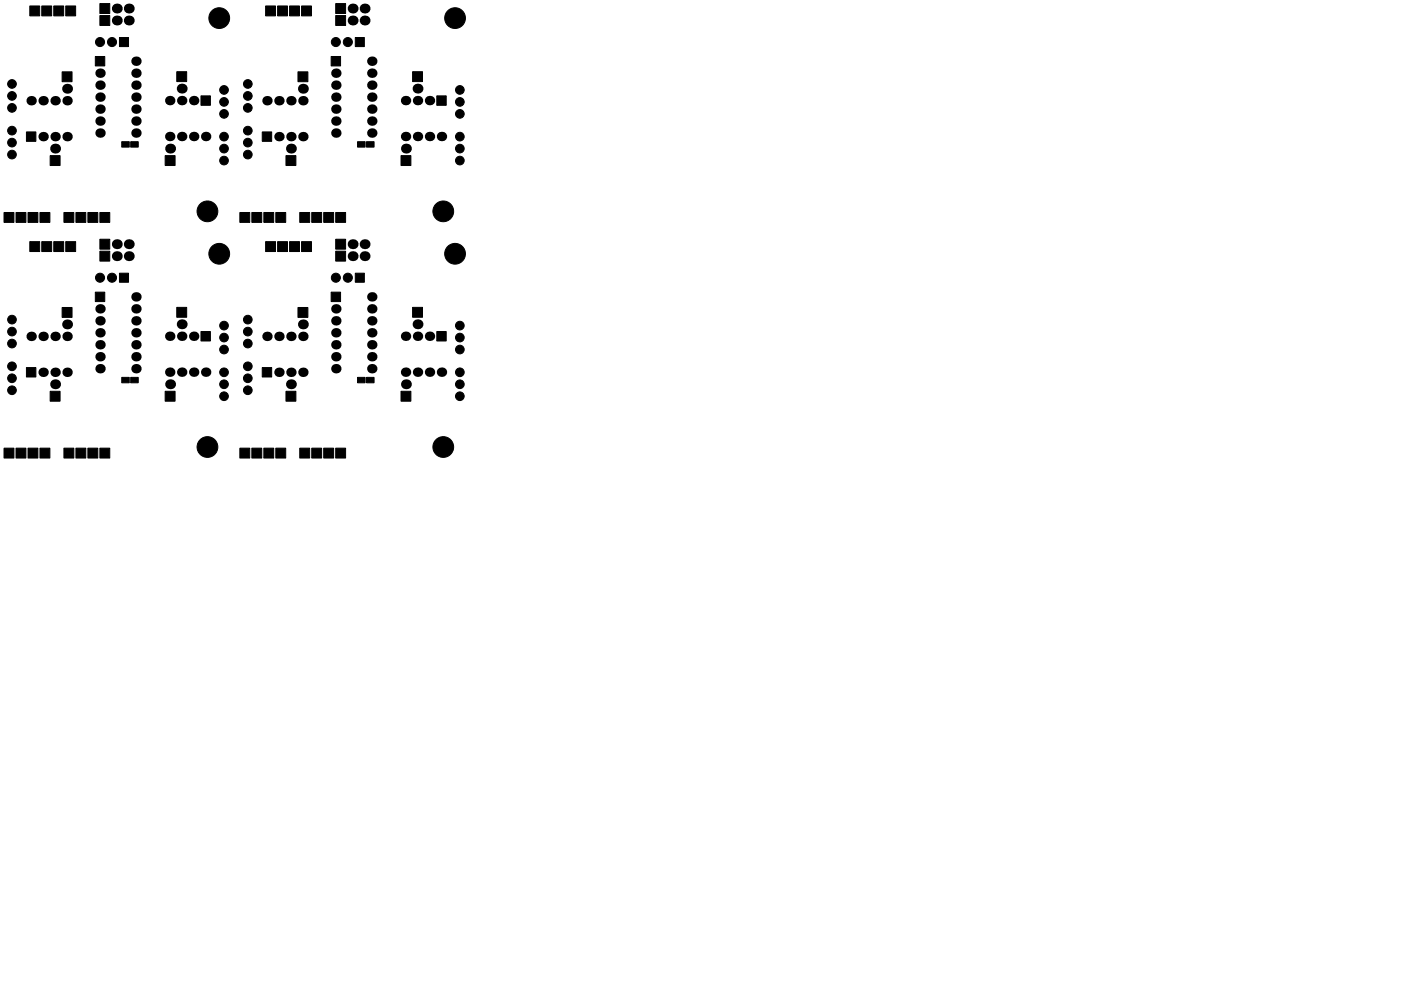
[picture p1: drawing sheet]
<svg xmlns="http://www.w3.org/2000/svg" width="297mm" height="210mm" viewBox="0 0 297 210" stroke-linecap="round" stroke-linejoin="round" font-family="sans-serif">
<g fill="#000" stroke="#000" stroke-width=".21">
<path d="M6.3 1.3h2.1v2.1h-2.1zM8.9 1.3h2.1v2.1h-2.1zM11.4 1.3h2.1v2.1h-2.1zM13.2 15.2h2.1v2.1h-2.1zM13.9 1.3h2.1v2.1h-2.1zM20.2 12h2v2h-2zM21.2 3.3h2.1v2.1h-2.1zM21.2 .8h2.1v2.1h-2.1zM25.3 8h1.9v1.9h-1.9zM37.5 15.2h2.1v2.1h-2.1zM56.3 1.3h2.1v2.1h-2.1zM58.9 1.3h2.1v2.1h-2.1z"/>
<path d="M61.4 1.3h2.1v2.1h-2.1zM63.2 15.2h2.1v2.1h-2.1zM63.9 1.3h2.1v2.1h-2.1zM70.2 12h2v2h-2zM71.2 3.3h2.1v2.1h-2.1zM71.2 .8h2.1v2.1h-2.1zM75.3 8h1.9v1.9h-1.9zM87.5 15.2h2.1v2.1h-2.1zM5.6 28h2v2h-2zM10.6 33h2.1v2.1h-2.1zM25.8 30.1h1.6v1.1h-1.6zM27.7 30.1h1.6v1.1h-1.6z"/>
<path d="M35 33h2.1v2.1h-2.1zM42.6 20.3h2v2h-2zM55.6 28h2v2h-2zM60.6 33h2.1v2.1h-2.1zM75.8 30.1h1.6v1.1h-1.6zM77.7 30.1h1.6v1.1h-1.6zM85 33h2.1v2.1h-2.1zM92.6 20.3h2v2h-2zM.9 45.1h2.1v2.1h-2.1zM3.4 45.1h2.1v2.1h-2.1zM5.9 45.1h2.1v2.1h-2.1zM6.3 51.3h2.1v2.1h-2.1z"/>
<path d="M8.5 45.1h2.1v2.1h-2.1zM8.9 51.3h2.1v2.1h-2.1zM11.4 51.3h2.1v2.1h-2.1zM13.6 45.1h2.1v2.1h-2.1zM13.9 51.3h2.1v2.1h-2.1zM16.1 45.1h2.1v2.1h-2.1zM18.6 45.1h2.1v2.1h-2.1zM21.2 45.1h2.1v2.1h-2.1zM21.2 53.3h2.1v2.1h-2.1zM21.2 50.8h2.1v2.1h-2.1zM25.3 58h1.9v1.9h-1.9zM50.9 45.1h2.1v2.1h-2.1z"/>
<path d="M53.4 45.1h2.1v2.1h-2.1zM55.9 45.1h2.1v2.1h-2.1zM56.3 51.3h2.1v2.1h-2.1zM58.5 45.1h2.1v2.1h-2.1zM58.9 51.3h2.1v2.1h-2.1zM61.4 51.3h2.1v2.1h-2.1zM63.6 45.1h2.1v2.1h-2.1zM63.9 51.3h2.1v2.1h-2.1zM66.1 45.1h2.1v2.1h-2.1zM68.6 45.1h2.1v2.1h-2.1zM71.2 45.1h2.1v2.1h-2.1zM71.2 53.3h2.1v2.1h-2.1z"/>
<path d="M71.2 50.8h2.1v2.1h-2.1zM75.3 58h1.9v1.9h-1.9zM5.6 78h2v2h-2zM13.2 65.2h2.1v2.1h-2.1zM20.2 62h2v2h-2zM37.5 65.2h2.1v2.1h-2.1zM42.6 70.3h2v2h-2zM55.6 78h2v2h-2zM63.2 65.2h2.1v2.1h-2.1zM70.2 62h2v2h-2zM87.5 65.2h2.1v2.1h-2.1zM92.6 70.3h2v2h-2z"/>
<path d="M.9 95.1h2.1v2.1h-2.1zM3.4 95.1h2.1v2.1h-2.1zM5.9 95.1h2.1v2.1h-2.1zM8.5 95.1h2.1v2.1h-2.1zM10.6 83h2.1v2.1h-2.1zM13.6 95.1h2.1v2.1h-2.1zM16.1 95.1h2.1v2.1h-2.1zM18.6 95.1h2.1v2.1h-2.1zM21.2 95.1h2.1v2.1h-2.1zM25.8 80.1h1.6v1.1h-1.6zM27.7 80.1h1.6v1.1h-1.6zM35 83h2.1v2.1h-2.1z"/>
<path d="M50.9 95.1h2.1v2.1h-2.1zM53.4 95.1h2.1v2.1h-2.1zM55.9 95.1h2.1v2.1h-2.1zM58.5 95.1h2.1v2.1h-2.1zM60.6 83h2.1v2.1h-2.1zM63.6 95.1h2.1v2.1h-2.1zM66.1 95.1h2.1v2.1h-2.1zM68.6 95.1h2.1v2.1h-2.1zM71.2 95.1h2.1v2.1h-2.1zM75.8 80.1h1.6v1.1h-1.6zM77.7 80.1h1.6v1.1h-1.6zM85 83h2.1v2.1h-2.1z"/>
<circle cx="2.5" cy="17.8" r=".92"/>
<circle cx="21.2" cy="8.9" r=".96"/>
<circle cx="23.7" cy="8.9" r=".96"/>
<circle cx="46.5" cy="3.8" r="2.2"/>
<circle cx="47.5" cy="19.1" r=".92"/>
<circle cx="52.5" cy="17.8" r=".92"/>
<circle cx="71.2" cy="8.9" r=".96"/>
<circle cx="73.7" cy="8.9" r=".96"/>
<circle cx="96.5" cy="3.8" r="2.2"/>
<circle cx="97.5" cy="19.1" r=".92"/>
<circle cx="2.5" cy="27.7" r=".92"/>
<circle cx="2.5" cy="22.9" r=".92"/>
<circle cx="2.5" cy="30.3" r=".92"/>
<circle cx="2.5" cy="20.4" r=".92"/>
<circle cx="2.5" cy="32.8" r=".92"/>
<circle cx="47.5" cy="34.1" r=".92"/>
<circle cx="47.5" cy="21.6" r=".92"/>
<circle cx="47.5" cy="31.5" r=".92"/>
<circle cx="47.5" cy="24.2" r=".92"/>
<circle cx="47.5" cy="29" r=".92"/>
<circle cx="52.5" cy="20.4" r=".92"/>
<circle cx="52.5" cy="30.3" r=".92"/>
<circle cx="52.5" cy="22.9" r=".92"/>
<circle cx="52.5" cy="32.8" r=".92"/>
<circle cx="52.5" cy="27.7" r=".92"/>
<circle cx="97.5" cy="24.2" r=".92"/>
<circle cx="97.5" cy="29" r=".92"/>
<circle cx="97.5" cy="34.1" r=".92"/>
<circle cx="97.5" cy="31.5" r=".92"/>
<circle cx="97.5" cy="21.6" r=".92"/>
<circle cx="21.2" cy="58.9" r=".96"/>
<circle cx="23.7" cy="58.9" r=".96"/>
<circle cx="44" cy="44.8" r="2.2"/>
<circle cx="46.5" cy="53.8" r="2.2"/>
<circle cx="71.2" cy="58.9" r=".96"/>
<circle cx="73.7" cy="58.9" r=".96"/>
<circle cx="94" cy="44.8" r="2.2"/>
<circle cx="96.5" cy="53.8" r="2.2"/>
<circle cx="2.5" cy="72.9" r=".92"/>
<circle cx="2.5" cy="77.7" r=".92"/>
<circle cx="2.5" cy="70.4" r=".92"/>
<circle cx="2.5" cy="67.8" r=".92"/>
<circle cx="47.5" cy="79" r=".92"/>
<circle cx="47.5" cy="71.6" r=".92"/>
<circle cx="47.5" cy="74.2" r=".92"/>
<circle cx="47.5" cy="69.1" r=".92"/>
<circle cx="52.5" cy="72.9" r=".92"/>
<circle cx="52.5" cy="77.7" r=".92"/>
<circle cx="52.5" cy="70.4" r=".92"/>
<circle cx="52.5" cy="67.8" r=".92"/>
<circle cx="97.5" cy="79" r=".92"/>
<circle cx="97.5" cy="74.2" r=".92"/>
<circle cx="97.5" cy="71.6" r=".92"/>
<circle cx="97.5" cy="69.1" r=".92"/>
<circle cx="2.5" cy="80.3" r=".92"/>
<circle cx="2.5" cy="82.8" r=".92"/>
<circle cx="44" cy="94.8" r="2.2"/>
<circle cx="47.5" cy="84.1" r=".92"/>
<circle cx="47.5" cy="81.5" r=".92"/>
<circle cx="52.5" cy="82.8" r=".92"/>
<circle cx="52.5" cy="80.3" r=".92"/>
<circle cx="94" cy="94.8" r="2.2"/>
<circle cx="97.5" cy="81.5" r=".92"/>
<circle cx="97.5" cy="84.1" r=".92"/>
</g>
<g fill="#000">
<circle cx="14.2" cy="18.8" r="1.05"/>
<circle cx="21.2" cy="15.5" r="1"/>
<circle cx="21.2" cy="18.1" r="1"/>
<circle cx="24.8" cy="4.4" r="1.05"/>
<circle cx="24.8" cy="1.8" r="1.05"/>
<circle cx="27.3" cy="4.4" r="1.05"/>
<circle cx="27.3" cy="1.8" r="1.05"/>
<circle cx="28.8" cy="13" r="1"/>
<circle cx="28.8" cy="15.5" r="1"/>
<circle cx="28.8" cy="18.1" r="1"/>
<circle cx="38.5" cy="18.8" r="1.05"/>
<circle cx="64.2" cy="18.8" r="1.05"/>
<circle cx="71.2" cy="15.5" r="1"/>
<circle cx="71.2" cy="18.1" r="1"/>
<circle cx="74.8" cy="4.4" r="1.05"/>
<circle cx="74.8" cy="1.8" r="1.05"/>
<circle cx="77.3" cy="1.8" r="1.05"/>
<circle cx="77.3" cy="4.4" r="1.05"/>
<circle cx="78.8" cy="18.1" r="1"/>
<circle cx="78.8" cy="15.5" r="1"/>
<circle cx="78.8" cy="13" r="1"/>
<circle cx="88.5" cy="18.8" r="1.05"/>
<circle cx="6.6" cy="21.4" r="1"/>
<circle cx="9.1" cy="29" r="1"/>
<circle cx="9.1" cy="21.4" r="1"/>
<circle cx="11.7" cy="31.5" r="1.05"/>
<circle cx="11.7" cy="21.4" r="1"/>
<circle cx="11.7" cy="29" r="1"/>
<circle cx="14.2" cy="21.4" r="1"/>
<circle cx="14.2" cy="29" r="1"/>
<circle cx="21.2" cy="20.6" r="1"/>
<circle cx="21.2" cy="28.2" r="1"/>
<circle cx="21.2" cy="25.7" r="1"/>
<circle cx="21.2" cy="23.1" r="1"/>
<circle cx="28.8" cy="25.7" r="1"/>
<circle cx="28.8" cy="20.6" r="1"/>
<circle cx="28.8" cy="28.2" r="1"/>
<circle cx="28.8" cy="23.1" r="1"/>
<circle cx="36" cy="21.3" r="1"/>
<circle cx="36" cy="29" r="1"/>
<circle cx="36.1" cy="31.5" r="1.05"/>
<circle cx="38.5" cy="29" r="1"/>
<circle cx="38.5" cy="21.3" r="1"/>
<circle cx="41.1" cy="21.3" r="1"/>
<circle cx="41.1" cy="29" r="1"/>
<circle cx="43.6" cy="29" r="1"/>
<circle cx="56.6" cy="21.4" r="1"/>
<circle cx="59.1" cy="21.4" r="1"/>
<circle cx="59.1" cy="29" r="1"/>
<circle cx="61.7" cy="31.5" r="1.05"/>
<circle cx="61.7" cy="21.4" r="1"/>
<circle cx="61.7" cy="29" r="1"/>
<circle cx="64.2" cy="21.4" r="1"/>
<circle cx="64.2" cy="29" r="1"/>
<circle cx="71.2" cy="23.1" r="1"/>
<circle cx="71.2" cy="28.2" r="1"/>
<circle cx="71.2" cy="20.6" r="1"/>
<circle cx="71.2" cy="25.7" r="1"/>
<circle cx="78.8" cy="28.2" r="1"/>
<circle cx="78.8" cy="23.1" r="1"/>
<circle cx="78.8" cy="20.6" r="1"/>
<circle cx="78.8" cy="25.7" r="1"/>
<circle cx="86" cy="21.3" r="1"/>
<circle cx="86" cy="29" r="1"/>
<circle cx="86.1" cy="31.5" r="1.05"/>
<circle cx="88.5" cy="29" r="1"/>
<circle cx="88.5" cy="21.3" r="1"/>
<circle cx="91.1" cy="29" r="1"/>
<circle cx="91.1" cy="21.3" r="1"/>
<circle cx="93.6" cy="29" r="1"/>
<circle cx="24.8" cy="54.4" r="1.05"/>
<circle cx="24.8" cy="51.8" r="1.05"/>
<circle cx="27.3" cy="54.4" r="1.05"/>
<circle cx="27.3" cy="51.8" r="1.05"/>
<circle cx="74.8" cy="54.4" r="1.05"/>
<circle cx="74.8" cy="51.8" r="1.05"/>
<circle cx="77.3" cy="51.8" r="1.05"/>
<circle cx="77.3" cy="54.4" r="1.05"/>
<circle cx="6.6" cy="71.4" r="1"/>
<circle cx="9.1" cy="71.4" r="1"/>
<circle cx="9.1" cy="79" r="1"/>
<circle cx="11.7" cy="71.4" r="1"/>
<circle cx="11.7" cy="79" r="1"/>
<circle cx="14.2" cy="71.4" r="1"/>
<circle cx="14.2" cy="68.8" r="1.05"/>
<circle cx="14.2" cy="79" r="1"/>
<circle cx="21.2" cy="65.5" r="1"/>
<circle cx="21.2" cy="70.6" r="1"/>
<circle cx="21.2" cy="68.1" r="1"/>
<circle cx="21.2" cy="75.7" r="1"/>
<circle cx="21.2" cy="73.1" r="1"/>
<circle cx="21.2" cy="78.2" r="1"/>
<circle cx="28.8" cy="73.1" r="1"/>
<circle cx="28.8" cy="70.6" r="1"/>
<circle cx="28.8" cy="65.5" r="1"/>
<circle cx="28.8" cy="75.7" r="1"/>
<circle cx="28.8" cy="68.1" r="1"/>
<circle cx="28.8" cy="63" r="1"/>
<circle cx="28.8" cy="78.2" r="1"/>
<circle cx="36" cy="79" r="1"/>
<circle cx="36" cy="71.3" r="1"/>
<circle cx="38.5" cy="71.3" r="1"/>
<circle cx="38.5" cy="79" r="1"/>
<circle cx="38.5" cy="68.8" r="1.05"/>
<circle cx="41.1" cy="79" r="1"/>
<circle cx="41.1" cy="71.3" r="1"/>
<circle cx="43.6" cy="79" r="1"/>
<circle cx="56.6" cy="71.4" r="1"/>
<circle cx="59.1" cy="79" r="1"/>
<circle cx="59.1" cy="71.4" r="1"/>
<circle cx="61.7" cy="71.4" r="1"/>
<circle cx="61.7" cy="79" r="1"/>
<circle cx="64.2" cy="68.8" r="1.05"/>
<circle cx="64.2" cy="71.4" r="1"/>
<circle cx="64.2" cy="79" r="1"/>
<circle cx="71.2" cy="68.1" r="1"/>
<circle cx="71.2" cy="75.7" r="1"/>
<circle cx="71.2" cy="78.2" r="1"/>
<circle cx="71.2" cy="65.5" r="1"/>
<circle cx="71.2" cy="73.1" r="1"/>
<circle cx="71.2" cy="70.6" r="1"/>
<circle cx="78.8" cy="75.7" r="1"/>
<circle cx="78.8" cy="78.2" r="1"/>
<circle cx="78.8" cy="63" r="1"/>
<circle cx="78.8" cy="73.1" r="1"/>
<circle cx="78.8" cy="68.1" r="1"/>
<circle cx="78.8" cy="65.5" r="1"/>
<circle cx="78.8" cy="70.6" r="1"/>
<circle cx="86" cy="71.3" r="1"/>
<circle cx="86" cy="79" r="1"/>
<circle cx="88.5" cy="71.3" r="1"/>
<circle cx="88.5" cy="68.8" r="1.05"/>
<circle cx="88.5" cy="79" r="1"/>
<circle cx="91.1" cy="79" r="1"/>
<circle cx="91.1" cy="71.3" r="1"/>
<circle cx="93.6" cy="79" r="1"/>
<circle cx="11.7" cy="81.5" r="1.05"/>
<circle cx="36.1" cy="81.5" r="1.05"/>
<circle cx="61.7" cy="81.5" r="1.05"/>
<circle cx="86.1" cy="81.5" r="1.05"/>
</g>
</svg>
